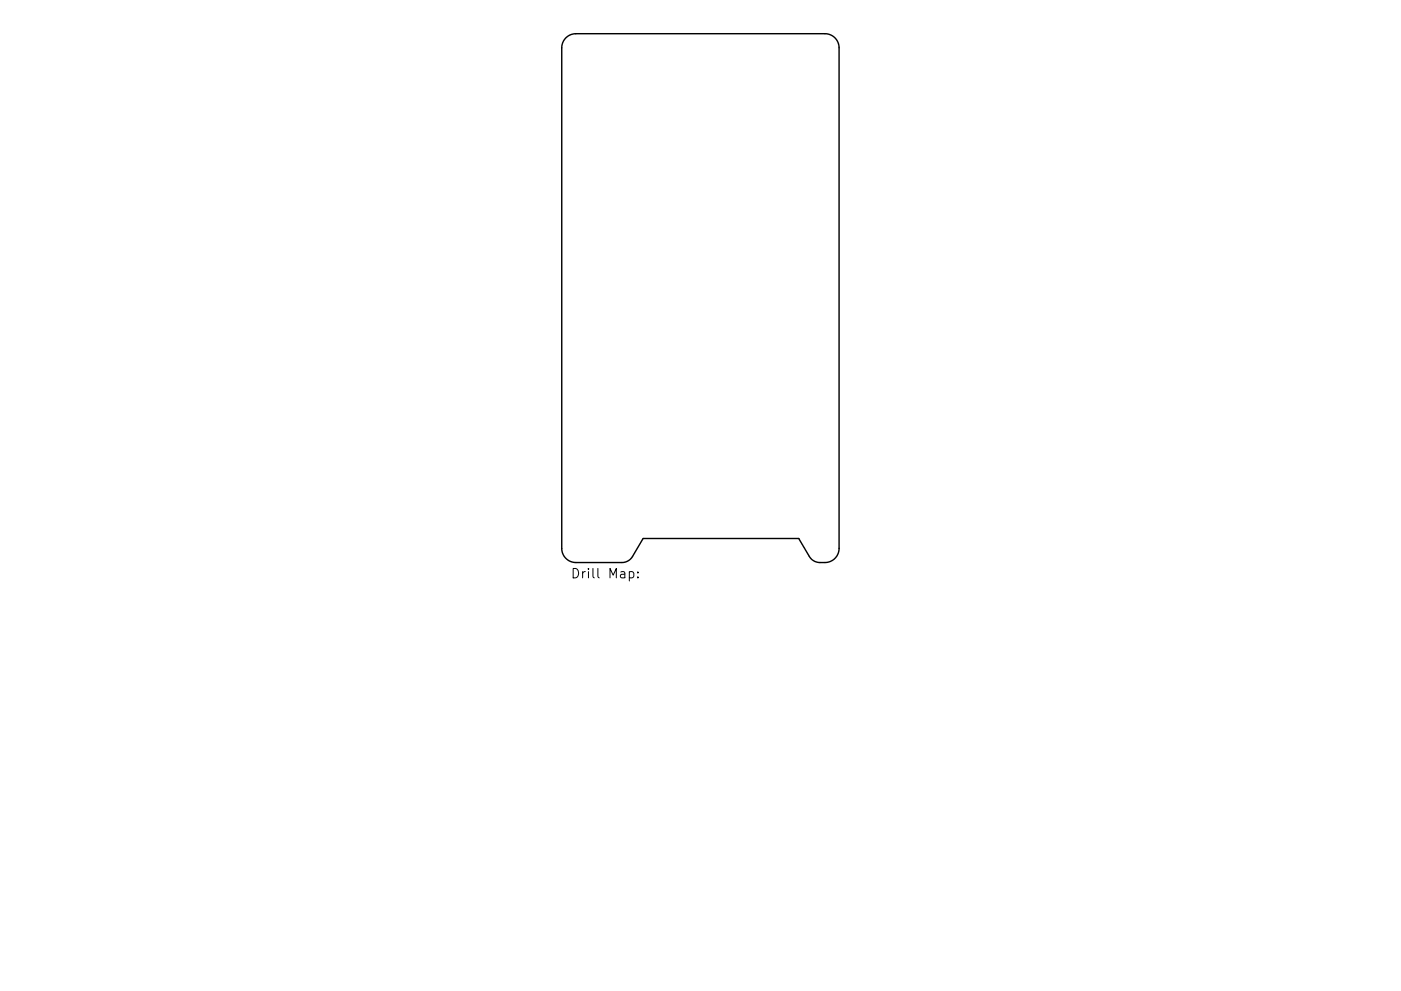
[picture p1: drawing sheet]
<svg xmlns="http://www.w3.org/2000/svg" width="297mm" height="210mm" viewBox="0 0 297 210" stroke-linecap="round" stroke-linejoin="round" font-family="sans-serif">
<defs><g id="words">
<text font-size="2.8" x="121" y="122.7">Drill Map:</text>
</g></defs>
<path d="M120 8a3 3 0 0 1 2.1-.8h52.8a3 3 0 0 1 3 3v106.2a3 3 0 0 1-3 3l-1.7-.1-1.2-.7-2.6-4.3h-33l-2.4 3.9-.6 .7-.7 .3-.8 .2h-9.8a3 3 0 0 1-3-3v-106.2a3 3 0 0 1 .9-2.2z" fill="none" stroke="#000" stroke-width=".3"/>
<path d="M133.4 121.4l.6-.1 .4 .4v.5l-.2 .3h-.8M135.2 122.4v.2M135.2 121.4v.2" fill="none" stroke="#000" stroke-width=".21"/>
<use href="#words"/>
</svg>
